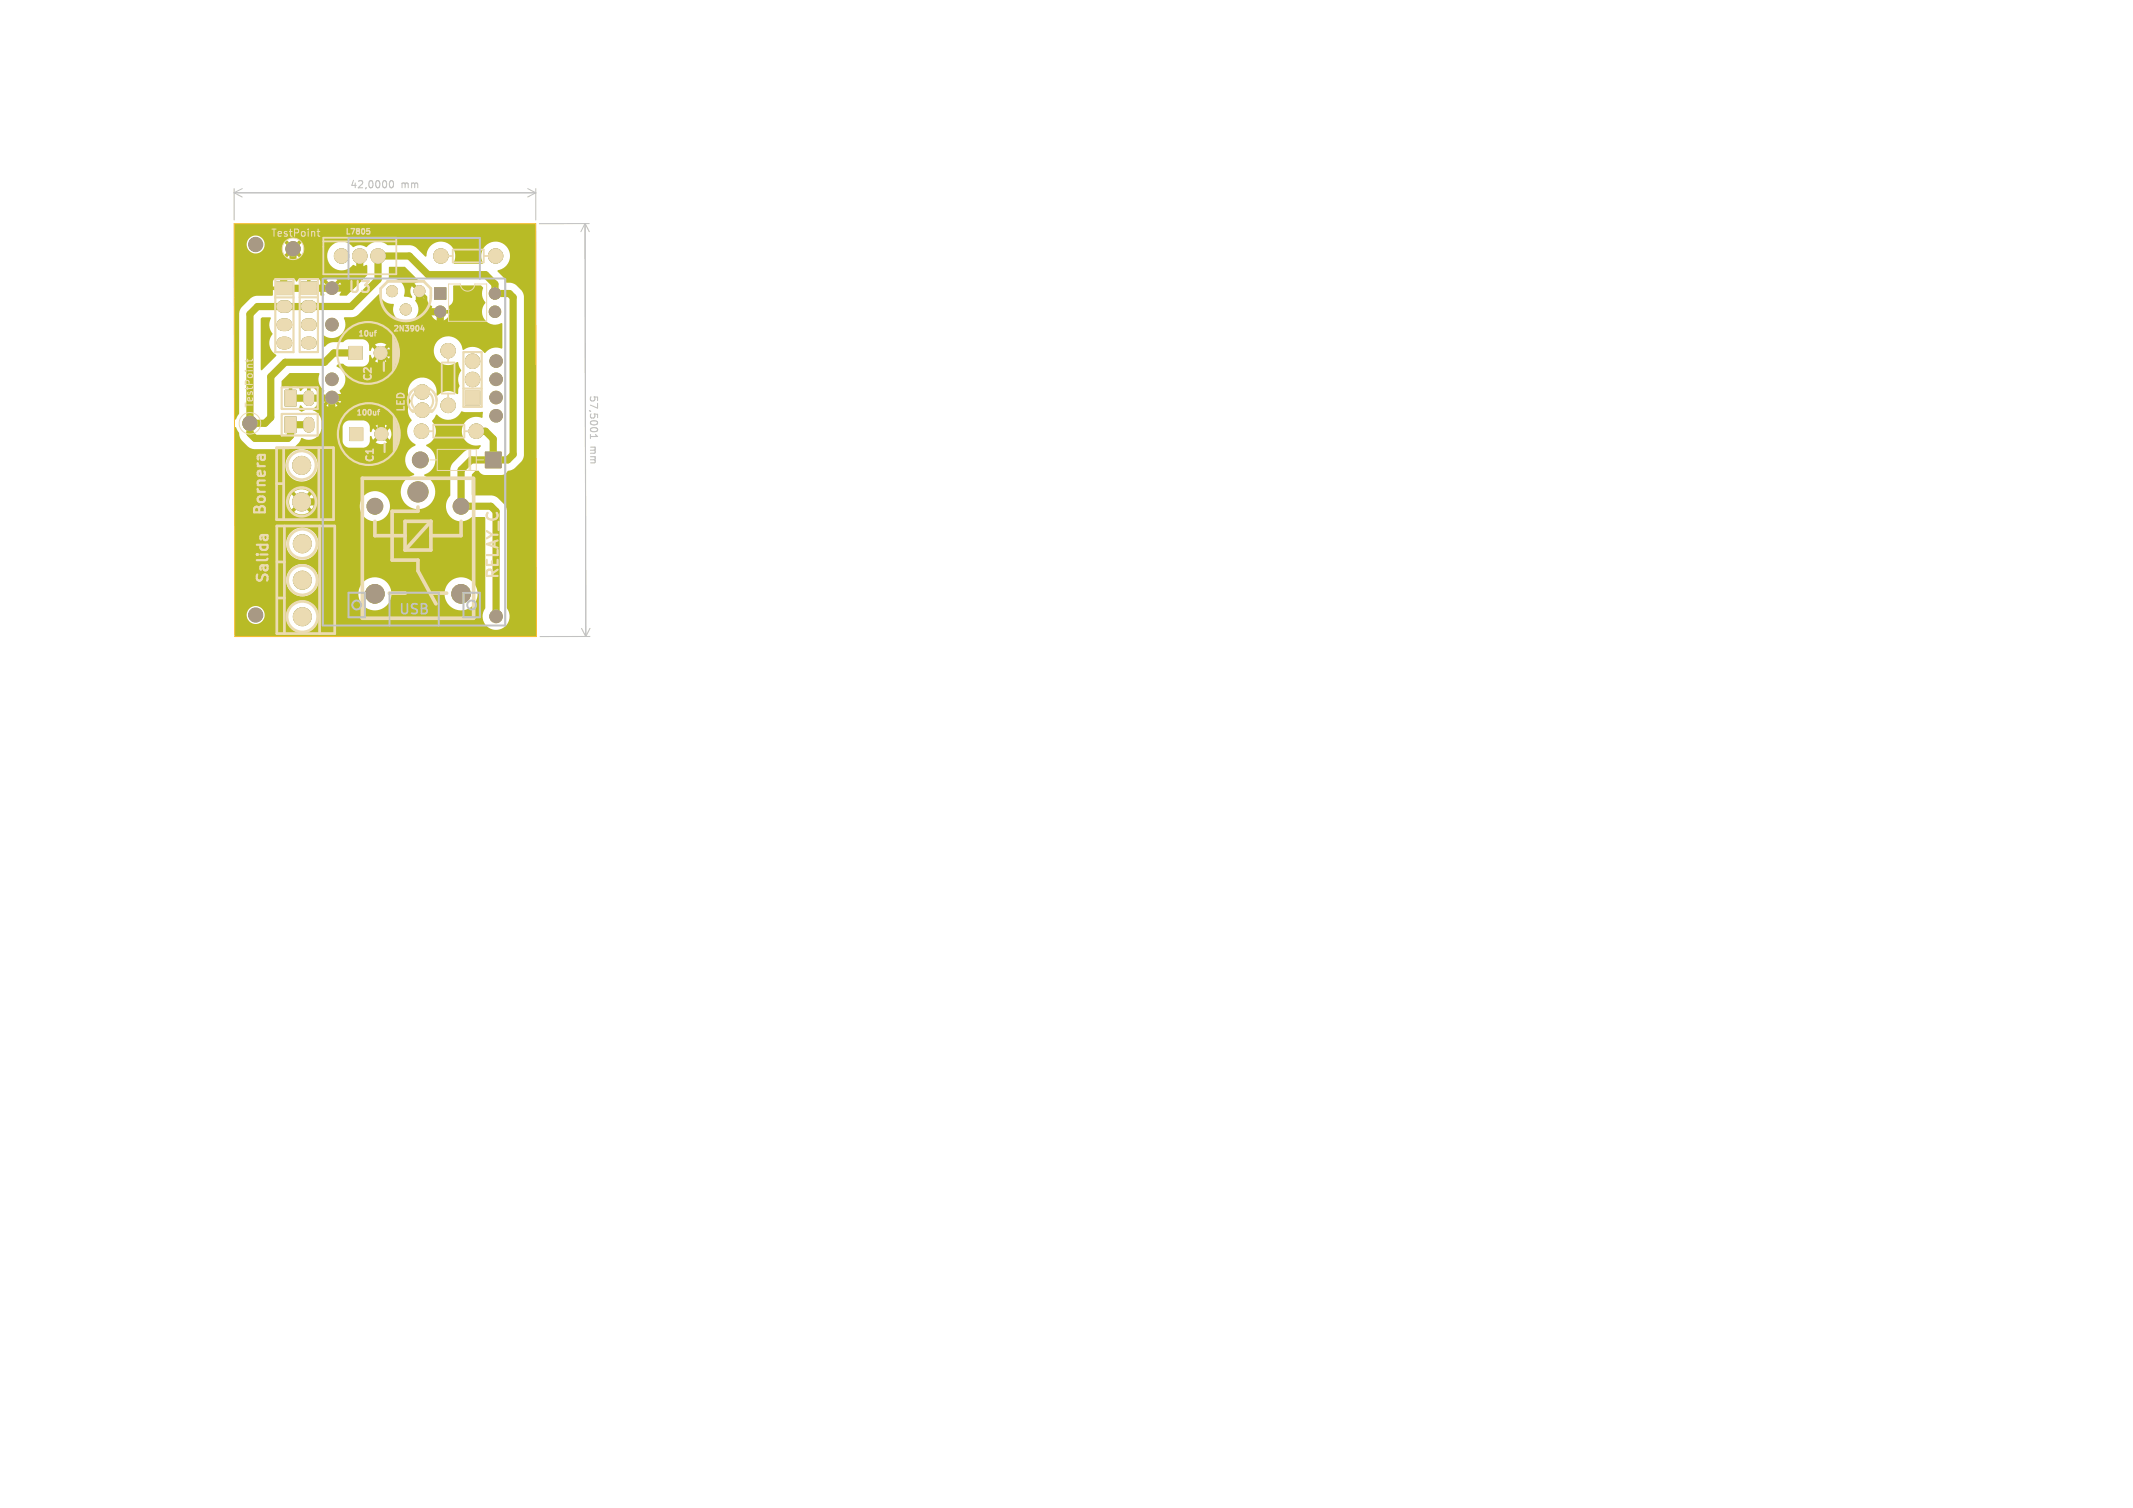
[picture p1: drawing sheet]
<svg xmlns="http://www.w3.org/2000/svg" width="297mm" height="210mm" viewBox="0 0 297 210" stroke-linecap="round" stroke-linejoin="round" font-family="sans-serif">
<defs><g id="words">
<g font-size="2.1" fill="#ebdbb2">
<text x="48.3" y="41.2">U3</text>
<text x="37.4" y="72" transform="rotate(-90 37.4 72)">Bornera</text>
<text x="37.8" y="81.4" transform="rotate(-90 37.8 81.4)">Salida</text>
<text x="69.8" y="80.9" transform="rotate(-90 69.8 80.9)">RELAY_C</text>
</g>
<text font-size="1.9" fill="#c2c2c2" x="55.4" y="85.9">USB</text>
<g font-size="1.4" fill="#c2c2c2">
<text x="48.7" y="26.4">42,0000</text>
<text x="55.9" y="26.4">mm</text>
<text x="81.9" y="55" transform="rotate(90 81.9 55)">57,5001</text>
<text x="81.9" y="62.2" transform="rotate(90 81.9 62.2)">mm</text>
</g>
<g font-size="1.4" fill="#ebdbb2">
<text x="37.6" y="33.2">TestPoint</text>
<text x="52.1" y="53.3" transform="rotate(-90 52.1 53.3)">C2</text>
<text x="35.4" y="56.9" transform="rotate(-90 35.4 56.9)">TestPoint</text>
<text x="56.6" y="57.5" transform="rotate(-90 56.6 57.5)">LED</text>
<text x="52.4" y="64.6" transform="rotate(-90 52.4 64.6)">C1</text>
</g>
<g font-size="1" fill="#ebdbb2">
<text x="48" y="32.9">L7805</text>
<text x="49.7" y="47.1">10uf</text>
<text x="54.6" y="46.4">2N3904</text>
<text x="49.5" y="58.1">100uf</text>
</g>
</g></defs>
<g fill="#b8bb26" stroke="#b8bb26" stroke-width=".14">
<path d="M60.5 40.1h1.6v1.6h-1.6z"/>
<path d="M67.6 63h2.2v2.1h-2.2z"/>
<path d="M39.7 54.4h1.5v2.1h-1.5z"/>
<path d="M64.8 54.4h2v2h-2z"/>
<path d="M48.6 48.3h1.8v1.7h-1.8z"/>
<path d="M48.7 59.6h1.8v1.7h-1.8z"/>
<path d="M38.5 39.3h2.2v1.7h-2.2z"/>
<path d="M41.9 39.3h2.2v1.7h-2.2z"/>
<path d="M39.7 58.1h1.5v2.1h-1.5z"/>
<circle cx="69.1" cy="50.3" r=".87"/>
<circle cx="69.1" cy="52.8" r=".87"/>
<circle cx="69.1" cy="55.4" r=".87"/>
<circle cx="69.1" cy="57.9" r=".87"/>
<circle cx="69.1" cy="85.8" r=".87"/>
<circle cx="46.2" cy="55.4" r=".87"/>
<circle cx="46.2" cy="52.8" r=".87"/>
<circle cx="46.2" cy="45.2" r=".87"/>
<circle cx="46.2" cy="40.1" r=".87"/>
<circle cx="58.8" cy="54.6" r="1"/>
<circle cx="58.8" cy="57.1" r="1"/>
<circle cx="61.3" cy="43.4" r=".8"/>
<circle cx="68.9" cy="43.4" r=".8"/>
<circle cx="68.9" cy="40.9" r=".8"/>
<circle cx="58.2" cy="68.5" r="1.4"/>
<circle cx="52.2" cy="70.5" r="1.1"/>
<circle cx="52.2" cy="82.7" r="1.3"/>
<circle cx="64.2" cy="82.7" r="1.3"/>
<circle cx="64.2" cy="70.5" r="1.1"/>
<circle cx="58.5" cy="64" r="1.1"/>
<circle cx="65.8" cy="52.8" r="1"/>
<circle cx="65.8" cy="50.3" r="1"/>
<circle cx="42.1" cy="75.7" r="1.25"/>
<circle cx="42.1" cy="80.8" r="1.25"/>
<circle cx="42.1" cy="85.9" r="1.25"/>
<circle cx="58.7" cy="60" r="1"/>
<circle cx="66.3" cy="60" r="1"/>
<circle cx="53" cy="49.1" r=".9"/>
<circle cx="47.6" cy="35.6" r="1"/>
<circle cx="50.1" cy="35.6" r="1"/>
<circle cx="52.6" cy="35.6" r="1"/>
<circle cx="53.1" cy="60.4" r=".9"/>
<circle cx="69" cy="35.6" r="1"/>
<circle cx="61.4" cy="35.6" r="1"/>
<circle cx="34.8" cy="58.9" r="1"/>
<circle cx="40.8" cy="34.6" r="1"/>
<circle cx="62.4" cy="56.5" r="1"/>
<circle cx="62.4" cy="48.8" r="1"/>
<circle cx="42" cy="64.8" r="1.25"/>
<circle cx="42" cy="69.9" r="1.25"/>
<circle cx="58.4" cy="40.5" r=".76"/>
<circle cx="56.5" cy="43.1" r=".76"/>
<circle cx="54.6" cy="40.5" r=".76"/>
</g>
<path d="M43 55.1v.7M43 58.8v.7" fill="none" stroke="#b8bb26" stroke-width="1.5"/>
<path d="M39.4 42.7h.4M39.4 45.2h.4M39.4 47.8h.4M42.8 42.7h.4M42.8 45.2h.4M42.8 47.8h.4" fill="none" stroke="#b8bb26" stroke-width="1.7"/>
<path d="M40.8 34.6v2.3l-1.3 1.3v1.8M50.1 35.6v3l-1.5 1.5-9 .1M40.5 55.4h5.6M43 59.2h-2.5v1.5l-.4 .3h-4.6l-.7-.7v-16.6l1.1-1h13l3.7-3.8v-3.3h4.4l2.6 2.6h8l1.3 1.4v1.3h2l.6 .5v21.9l-.8 .7h-5.1l-1.4 1.4v5.1h4.1l.8 .7v14.6M46.2 55.4v5.6l1.3 1.3v6.4l-1.1 1.2h-4.4M46.2 55.4h6.8h.1M49.5 49.2h-3l-1.3 1.2h-5.5l-2 2v5.8l-.8 .8h-2.1M53.1 49.3v11.1M58.4 40.6v1l.7 .7v1l.1 .1h2.1v2.2l-3.6 3.6h-4.7M66.3 60h1.3l1.1 1.1v2.9" fill="none" stroke="#b8bb26" stroke-width="1"/>
<g fill="#b8bb26">
<path d="M32.6 31.2h41.9l.1 .1 .1 57.3h-41.9l-.1-2.9h1.6a1.25 1.25 0 0 0 1.2 1.2 1.25 1.25 0 0 0 1.3-1h3l.1 .3a2.26 2.26 0 0 0 3.5 1.5 2.26 2.26 0 0 0-.3-3.8 2.26 2.26 0 0 0-3.3 2l-3-.1a1.25 1.25 0 0 0-1.2-1.4 1.25 1.25 0 0 0-1.3 1.3h-1.6v-4.9h7.1l.1 .3a2.25 2.25 0 0 0 3.4 1.6h6.6v.3a2.31 2.31 0 0 0 2.5 2 2.31 2.31 0 0 0 2.1-2.3h7.4v.3a2.31 2.31 0 0 0 3.6 1.6 2.31 2.31 0 0 0-.2-3.9 2.31 2.31 0 0 0-3.4 2h-7.4v-.3a2.31 2.31 0 0 0-2.5-2 2.31 2.31 0 0 0-2.1 2.3h-6.6l.2-.1a2.26 2.26 0 0 0-.4-3.8 2.26 2.26 0 0 0-3.3 2h-7.1v-5.1h7.1a2.26 2.26 0 0 0 3.3 2 2.26 2.26 0 0 0 .3-3.8 2.26 2.26 0 0 0-3.5 1.5l-.1 .3h-7.1v-5.8h7.5l.1 .5 .3 .5 .8-.8 .4 .4-.8 .8a1.74 1.74 0 0 0 2 0l-.8-.8 .4-.4 .8 .8 .2-.4h6.5v.3a2.11 2.11 0 0 0 3.3 1.4 2.11 2.11 0 0 0-.2-3.6 2.11 2.11 0 0 0-3.1 1.9h-6.5l.1-.9-.3-.8-.8 .8-.4-.3 .8-.8a1.74 1.74 0 0 0-2 0l.8 .8-.4 .3-.8-.8-.3 .6-.1 .5h-7.5v-5.1h7l.1 .3a2.26 2.26 0 0 0 3.5 1.6 2.26 2.26 0 0 0-.3-3.9 2.26 2.26 0 0 0-3.3 2h-7v-5.3h.2l.1 .3a1.71 1.71 0 0 1 .4 1.1l.3 .4 .8 .9 .6 .3h5.4a2.16 2.16 0 0 0 1.2-1l6-.1a.99 .99 0 0 0 .9 1l2.1-.1a1.15 1.15 0 0 0 .8-1.5l.1-.1h.1l.2 .5 .8-.7 .1 .2 .3 .2-.8 .7a1.39 1.39 0 0 0 1.6 0l-.8-.7 .3-.2 .1-.2 .8 .7v-.1l.2-.7-.2-.7-.8 .7-.1-.2-.3-.2 .8-.7a1.39 1.39 0 0 0-1.6 0l.8 .7-.3 .2-.1 .2-.8-.7-.2 .5-.2-.1v-.7a1.01 1.01 0 0 0-.9-.9l-2 .1a.99 .99 0 0 0-.9 .9v1.9h-5.9l.2-.4a1.8 1.8 0 0 0 2.8-1.4 2.66 2.66 0 0 0-.2-1.5 2.63 2.63 0 0 0-1.1-1.1l.1-.1a1.25 1.25 0 0 0 .7-1.2h-.9v-.5h.9v-.2a1.26 1.26 0 0 0-1-1.1v1.1h-.6v-1.1l-.4 .1-.5 .5-.2-.5-.3-.1h-.6v1.1h-.5v-1.1l-.9 .1-.1-.9 1.1-1.1 4.1-.1 .1 .1a2.13 2.13 0 0 0 .7 2.5 1.51 1.51 0 0 0-.3 1.3l.2 .3 .6-.6 .4 .3-.6 .7a1.37 1.37 0 0 0 1.5 0l-.7-.7 .4-.3 .6 .6 .1-.1a1.38 1.38 0 0 0-.1-1.5 2.01 2.01 0 0 0-.4-3.5l.2-.3h.6l.7 .3h2.2a1.15 1.15 0 0 0 .8-1.5l.1-.1h.1l.2 .5 .8-.7 .1 .2 .3 .2-.8 .7a1.39 1.39 0 0 0 1.6 0l-.8-.7 .3-.2 .1-.2 .8 .7v-.1l.2-.6-.2-.8-.8 .7-.1-.2-.3-.2 .8-.7a1.39 1.39 0 0 0-1.6 0l.8 .7-.3 .2-.1 .2-.8-.7-.2 .5-.2-.1v-.7a1 1 0 0 0-.9-.9l-2.1 .1-.6 .3-1.7 .1-.4 .2-.5 .4-.1-.1a2.53 2.53 0 0 0-.2-1.5l.1-.1a1.93 1.93 0 0 0 2.4 0 1.93 1.93 0 0 0 .5-2.4h.1a2.38 2.38 0 0 0 1.7-.2l3-3 .2 .1a1.81 1.81 0 0 0 1.9 1.2v.2a1.77 1.77 0 0 0 2.1 2.3 1.77 1.77 0 0 0 .9-2.9l.1-.2 .7 .1 .5-.2-.7-.7 .3-.1 .1-.2 .7 .7a1.15 1.15 0 0 0 .7 1.4l-.2 .5h1l-.1 .2 .1 .3h-1l.1 .2 .4 .5 .5 .3v-1l.2 .1 .4-.1v1l.5-.3 .3-.3 .2-.4h-1l.1-.2-.1-.3h1l-.2-.5a1.27 1.27 0 0 0 .7-1v-1.9l3.8-.1 .4 .4a2.11 2.11 0 0 0 .3 2.1 1.82 1.82 0 0 0-.1 2.4 1.82 1.82 0 0 0 2.3 .4l.2 .1v3.3l-.1 .1a2.14 2.14 0 0 0-2.4 .7 2.08 2.08 0 0 0-3-.5h-.1a2.01 2.01 0 0 0-2.6-1.8 2.01 2.01 0 0 0-1.2 2.9 2.01 2.01 0 0 0 3.1 .6l.1 .1 .4 1.1a2.49 2.49 0 0 0-.2 2.2l-.2 .4v.6l-.1 .1a2.17 2.17 0 0 0-2.9 .2v-.1a2.01 2.01 0 0 0-2.5-2.4 2.01 2.01 0 0 0-1.1 3.2 2.2 2.2 0 0 0 .1 2.8 2.04 2.04 0 0 0 .6 3.3v.1a2.18 2.18 0 0 0-1.5 2 2.18 2.18 0 0 0 1.3 2.1l-.1 .1a2.41 2.41 0 0 0-1.4 3.6 2.41 2.41 0 0 0 3.9 .2 2.41 2.41 0 0 0-1-3.8v-.1a2.18 2.18 0 0 0 1.5-1.9 2.18 2.18 0 0 0-1.3-2.2l.1-.1a2.09 2.09 0 0 0 .8-3.3l.5-.8h.2a2.03 2.03 0 0 0 3.3-.5l.5 .1 2.5-.1v.1v.7l-.1 .1a2.01 2.01 0 0 0-2.8 1.8 2.01 2.01 0 0 0 2.6 2v.2l-.3 .3h-1.1l-.7 .3-1.9 1.9-.2 .6v3.7a2.12 2.12 0 0 0 .1 3 2.12 2.12 0 0 0 2.9 0h1.8l.1 .1v12.6a1.89 1.89 0 0 0 .3 2.6 1.89 1.89 0 0 0 2.5-.1 1.89 1.89 0 0 0 .2-2.5l-.1-13.8-.3-.7-.9-.8-.4-.3-.4-.1h-2.7l-.1-.1v-2.8l.5-.5h.5a.96 .96 0 0 0 .8 .6l2.7-.1 .5-.5 .6-.2 .4-.2 1-1.1 .3-.7v-22.1l-.3-.7-.8-.9-.6-.3h-.9l-.2-.6-.9-1.1a2.03 2.03 0 0 0 1.7-2.5 2.03 2.03 0 0 0-2.7-1.4 2.03 2.03 0 0 0-1.1 2.8l-.1 .1h-3.8h-.1a2.03 2.03 0 0 0-1.3-3 2.03 2.03 0 0 0-2.5 2h-.2l-1.2-1.2-.6-.3-3.5-.1a2.12 2.12 0 0 0-2.9 .3h-.1a1.82 1.82 0 0 0-1.8 0 2.01 2.01 0 0 0-2.9-.2 2.01 2.01 0 0 0 0 2.9 2.01 2.01 0 0 0 3-.2h.1a1.82 1.82 0 0 0 1.8 0v.1v1.4l-2.8 2.7-.9 .1-.1-.2a1.44 1.44 0 0 0 0-1.7l-.6 .7-.4-.4 .7-.6a1.37 1.37 0 0 0-1.6 0l.7 .6-.4 .4-.6-.7-.3 .8h-.1l-.1-.1v-.8l-.1-.3-.3-.1h-.9v.9h-.6v-.9h-.9l-.5 .4-.5-.4h-.9v.9h-.6v-.9h-.8a.49 .49 0 0 0-.5 .4v.7h1.2v.5h-1.2l-.1 .8h-2.2l-.6 .2-1.4 1.4-.4 .6v14.2l-.4 .8h-.2l-.1-24.3h1.7l.1 .2a1.25 1.25 0 0 0 1 1 1.25 1.25 0 0 0 1.3-.7h2.6l.1 .5 .2 .4 .7-.7 .4 .3-.8 .8a1.49 1.49 0 0 0 1.8 0l-.8-.8 .4-.3 .7 .7 .2-.4 .1-.7-.3-.6-.7 .7-.4-.3 .8-.8a1.49 1.49 0 0 0-1.8 0l.8 .8-.4 .3-.7-.7-.2 .4-.1 .4h-2.6a1.25 1.25 0 0 0-.8-1.8 1.25 1.25 0 0 0-1.6 1.3h-1.7z"/>
<path d="M40.9 55.2h1.7v.5h-1.7z"/>
<path d="M54.2 37.2h2.2l1.9 1.9v.2l-.6 .2 .7 .7h-.2l-.2 .3-.7-.6a1.5 1.5 0 0 0 .1 1.5l-.1 .1-1.1-.2a1.82 1.82 0 0 0-2-2.5z"/>
<path d="M44.6 40.2l.1-.1 .1 .1 .4 .8-.1 .2-.5-.1z"/>
<path d="M36.3 44.3l.2-.1 1.2 .1a2.25 2.25 0 0 0 .2 2.3 1.99 1.99 0 0 0 .6 2.9l-2 2h-.2z"/>
<path d="M41.7 56.5h.2l.6 .5a.54 .54 0 0 1-.6 .3l-.4-.3z"/>
</g>
<g fill="#ebdbb2" stroke="#ebdbb2" stroke-width=".14">
<path d="M39.7 54.4h1.5v2.1h-1.5z"/>
<path d="M64.8 54.4h2v2h-2z"/>
<path d="M48.6 48.3h1.8v1.7h-1.8z"/>
<path d="M48.7 59.6h1.8v1.7h-1.8z"/>
<path d="M38.5 39.3h2.2v1.7h-2.2z"/>
<path d="M41.9 39.3h2.2v1.7h-2.2z"/>
<path d="M39.7 58.1h1.5v2.1h-1.5z"/>
<circle cx="69.1" cy="50.3" r=".87"/>
<circle cx="69.1" cy="52.8" r=".87"/>
<circle cx="69.1" cy="55.4" r=".87"/>
<circle cx="69.1" cy="57.9" r=".87"/>
<circle cx="69.1" cy="85.8" r=".87"/>
<circle cx="46.2" cy="55.4" r=".87"/>
<circle cx="46.2" cy="52.8" r=".87"/>
<circle cx="46.2" cy="45.2" r=".87"/>
<circle cx="46.2" cy="40.1" r=".87"/>
<circle cx="58.8" cy="54.6" r="1"/>
<circle cx="58.8" cy="57.1" r="1"/>
<circle cx="65.8" cy="52.8" r="1"/>
<circle cx="65.8" cy="50.3" r="1"/>
<circle cx="42.1" cy="75.7" r="1.25"/>
<circle cx="42.1" cy="80.8" r="1.25"/>
<circle cx="42.1" cy="85.9" r="1.25"/>
<circle cx="58.7" cy="60" r="1"/>
<circle cx="66.3" cy="60" r="1"/>
<circle cx="53" cy="49.1" r=".9"/>
<circle cx="47.6" cy="35.6" r="1"/>
<circle cx="50.1" cy="35.6" r="1"/>
<circle cx="52.6" cy="35.6" r="1"/>
<circle cx="53.1" cy="60.4" r=".9"/>
<circle cx="69" cy="35.6" r="1"/>
<circle cx="61.4" cy="35.6" r="1"/>
<circle cx="62.4" cy="56.5" r="1"/>
<circle cx="62.4" cy="48.8" r="1"/>
<circle cx="42" cy="64.8" r="1.25"/>
<circle cx="42" cy="69.9" r="1.25"/>
<circle cx="58.4" cy="40.5" r=".76"/>
<circle cx="56.5" cy="43.1" r=".76"/>
<circle cx="54.6" cy="40.5" r=".76"/>
</g>
<g fill="#a89984" stroke="#a89984" stroke-width=".14">
<path d="M60.5 40.1h1.6v1.6h-1.6z"/>
<path d="M67.6 63h2.2v2.1h-2.2z"/>
<path d="M39.7 54.4h1.5v2.1h-1.5z"/>
<path d="M64.8 54.4h2v2h-2z"/>
<path d="M48.6 48.3h1.8v1.7h-1.8z"/>
<path d="M48.7 59.6h1.8v1.7h-1.8z"/>
<path d="M38.5 39.3h2.2v1.7h-2.2z"/>
<path d="M41.9 39.3h2.2v1.7h-2.2z"/>
<path d="M39.7 58.1h1.5v2.1h-1.5z"/>
<circle cx="69.1" cy="50.3" r=".87"/>
<circle cx="69.1" cy="52.8" r=".87"/>
<circle cx="69.1" cy="55.4" r=".87"/>
<circle cx="69.1" cy="57.9" r=".87"/>
<circle cx="69.1" cy="85.8" r=".87"/>
<circle cx="46.2" cy="55.4" r=".87"/>
<circle cx="46.2" cy="52.8" r=".87"/>
<circle cx="46.2" cy="45.2" r=".87"/>
<circle cx="46.2" cy="40.1" r=".87"/>
<circle cx="58.8" cy="54.6" r="1"/>
<circle cx="58.8" cy="57.1" r="1"/>
<circle cx="61.3" cy="43.4" r=".8"/>
<circle cx="68.9" cy="43.4" r=".8"/>
<circle cx="68.9" cy="40.9" r=".8"/>
<circle cx="35.6" cy="34" r="1"/>
<circle cx="58.2" cy="68.5" r="1.4"/>
<circle cx="52.2" cy="70.5" r="1.1"/>
<circle cx="52.2" cy="82.7" r="1.3"/>
<circle cx="64.2" cy="82.7" r="1.3"/>
<circle cx="64.2" cy="70.5" r="1.1"/>
<circle cx="35.6" cy="85.6" r="1"/>
<circle cx="58.5" cy="64" r="1.1"/>
<circle cx="65.8" cy="52.8" r="1"/>
<circle cx="65.8" cy="50.3" r="1"/>
<circle cx="42.1" cy="75.7" r="1.25"/>
<circle cx="42.1" cy="80.8" r="1.25"/>
<circle cx="42.1" cy="85.9" r="1.25"/>
<circle cx="58.7" cy="60" r="1"/>
<circle cx="66.3" cy="60" r="1"/>
<circle cx="53" cy="49.1" r=".9"/>
<circle cx="47.6" cy="35.6" r="1"/>
<circle cx="50.1" cy="35.6" r="1"/>
<circle cx="52.6" cy="35.6" r="1"/>
<circle cx="53.1" cy="60.4" r=".9"/>
<circle cx="69" cy="35.6" r="1"/>
<circle cx="61.4" cy="35.6" r="1"/>
<circle cx="34.8" cy="58.9" r="1"/>
<circle cx="40.8" cy="34.6" r="1"/>
<circle cx="62.4" cy="56.5" r="1"/>
<circle cx="62.4" cy="48.8" r="1"/>
<circle cx="42" cy="64.8" r="1.25"/>
<circle cx="42" cy="69.9" r="1.25"/>
<circle cx="58.4" cy="40.5" r=".76"/>
<circle cx="56.5" cy="43.1" r=".76"/>
<circle cx="54.6" cy="40.5" r=".76"/>
</g>
<path d="M43 55.1v.7M43 58.8v.7" fill="none" stroke="#a89984" stroke-width="1.5"/>
<path d="M39.4 42.7h.4M39.4 45.2h.4M39.4 47.8h.4M42.8 42.7h.4M42.8 45.2h.4M42.8 47.8h.4" fill="none" stroke="#a89984" stroke-width="1.7"/>
<g fill="none" stroke="#ebdbb2" stroke-width=".3">
<path d="M38.3 38.9h2.6v10.1h-2.6zM41.7 38.9h2.6v10.1h-2.6zM38.3 41.4h2.6M39.2 54h5v3h-5zM39.2 57.7h5v3h-5zM41.7 41.4h2.6M53.4 50.4v1.2M54.7 46.7v4.9M54.9 58v4.9M55 47.3v3.7M55 58.7v3.6M55.2 47.7v2.9"/>
<path d="M55.3 59v2.9M55.3 48.3v1.7M55.4 59.7v1.6M56.8 55.9a2 2 0 0 1 2-2 2 2 0 0 1 2 2M57.3 54.5a2.01 2.01 0 0 0 .2 2.9M57.3 57.2h3M60.3 54.5a2 2 0 0 1-.2 2.9h-2.6M64.5 49h2.6v7.7h-2.6zM64.5 54.1h2.6M36.2 63.3l.2 .7M36.6 74.5l.1 .5M36.8 63.3l.1 .2-.1 .5"/>
<path d="M36.9 63.3l-1 .1v.2v.4M37.2 74.5l.1 .5M37.3 74.5l-1 .1v.4M53.6 61.7v1.3"/>
<circle cx="51.2" cy="49.2" r="4.3"/>
<circle cx="58.8" cy="55.8" r="1.5"/>
<circle cx="51.3" cy="60.4" r="4.3"/>
</g>
<path d="M51.1 31.8h.4M51.2 32.1h.1l.2 .2-.1 .3h-.2M52.1 46.3h.3M52.4 46l-.2 .1v.7M52.6 57.3h.3M52.9 57l-.2 .1v.7M58.8 45.3l-.2 .5h.5M59 45.6v.5" fill="none" stroke="#ebdbb2" stroke-width=".19"/>
<path d="M45 33.1h10.2v5.1h-10.2zM45 33.6h10.2M61.4 35.6h1.6M63 34.8h4.4v1.7h-4.4zM67.4 35.6h1.6M60.3 59.2h4.4v1.7h-4.4zM61.5 50.5h1.8v4.3h-1.8zM62.4 48.8v1.7M62.4 54.8v1.7M51.9 62.6v.5M58.7 60h1.6M64.7 60h1.6" fill="none" stroke="#ebdbb2" stroke-width=".25"/>
<path d="M44.2 32.2h.3M44.3 31.9v.9l.2 .1M34.5 50v.4M35.2 50l-.2 .3h-.8" fill="none" stroke="#ebdbb2" stroke-width=".15"/>
<g fill="none" stroke="#ebdbb2" stroke-width=".14">
<path d="M62.5 39.5h1.6a1 1 0 0 0 1 1 1 1 0 0 0 1-1h1.7v5.2h-5.3zM59.9 64h1M60.9 62.6h5.4v2.9h-5.4zM65.3 62.6v2.9M65.4 62.6v2.9M65.5 62.6v2.9M66.3 64h1"/>
<circle cx="40.8" cy="34.6" r="1.5"/>
<circle cx="34.8" cy="58.9" r="1.5"/>
</g>
<path d="M52.2 72.6v2h4.2M58.2 70.6v.6h-3.6v6.8h3.6v1.5l2.5 4.6M60 72.6h-3.6v4M60 72.6l-3.6 4M60 72.6v4h-3.6M64.2 72.6v2h-4.2M65.9 66.6h-15.5v19.5h15.6v-19.5M54.2 82.6h2.2M60 82.6h2.2" fill="none" stroke="#ebdbb2" stroke-width=".51"/>
<g fill="none" stroke="#ebdbb2" stroke-width=".38">
<path d="M54 39.2h5M54 39.2l-1 1v1a3.5 3.5 0 0 0 3.5 3.5 3.5 3.5 0 0 0 3.5-3.5v-1l-1-1M38.5 62.4v10h7.9v-10M38.5 62.3h7.9M38.5 67.3h1M38.5 73.2l8.1 .1v14.9h-8.1zM38.6 78.3h1M39.5 62.3v10.1M39.6 73.3v15M44.4 62.3v10.1M44.5 73.3v15M38.6 83.3h1"/>
<circle cx="42" cy="64.8" r="2"/>
<circle cx="42" cy="69.9" r="2"/>
<circle cx="42.1" cy="75.7" r="2.03"/>
<circle cx="42.1" cy="80.8" r="2.05"/>
<circle cx="42.1" cy="85.9" r="2.13"/>
</g>
<path d="M43 55.1v.7M43 58.8v.7" fill="none" stroke="#ebdbb2" stroke-width="1.5"/>
<path d="M39.4 42.7h.4M39.4 45.2h.4M39.4 47.8h.4M42.8 42.7h.4M42.8 45.2h.4M42.8 47.8h.4" fill="none" stroke="#ebdbb2" stroke-width="1.7"/>
<g fill="none" stroke="#c2c2c2" stroke-width=".15">
<path d="M32.6 26.3v4.3M32.6 26.9h42M32.6 26.9l1.1 .5M33.7 26.3l-1.1 .6M54.4 25.2h.1a.53 .53 0 0 1 .3 .5 .53 .53 0 0 1-.3 .5 .67 .67 0 0 1-.1-1zM73.5 26.3l1.1 .6M74.6 26.3v4.3M74.6 26.9l-1.1 .5M81.5 31.1l.1 57.5M81.5 31.1l.6 1.2M81.5 31.1l-.6 1.2M82.1 31.1h-7"/>
<path d="M82.2 60.5v.6M82.9 60.5l.3 .3h-1M81 87.5l.6 1.1M82.2 87.5l-.6 1.1M82.2 88.6h-7"/>
</g>
<path d="M44.9 38.9v48.2M70.3 38.9v48.2" fill="none" stroke="#c2c2c2" stroke-width=".3"/>
<g fill="none" stroke="#c2c2c2" stroke-width=".27">
<path d="M45.1 38.8h25.1M48.5 38.9v-5.8h18.3v5.8M45.1 87.1h25.1M48.5 82.5h2.3v3.5h-2.3zM54.2 87.1v-4.6h6.9v4.6M64.5 82.5h2.3v3.5h-2.3z"/>
<circle cx="49.7" cy="84.3" r=".62"/>
<circle cx="65.7" cy="84.3" r=".62"/>
</g>
<path d="M32.6 31.2h42l.1 57.5h-42z" fill="none" stroke="#fabd2f" stroke-width=".14"/>
<use href="#words"/>
</svg>
